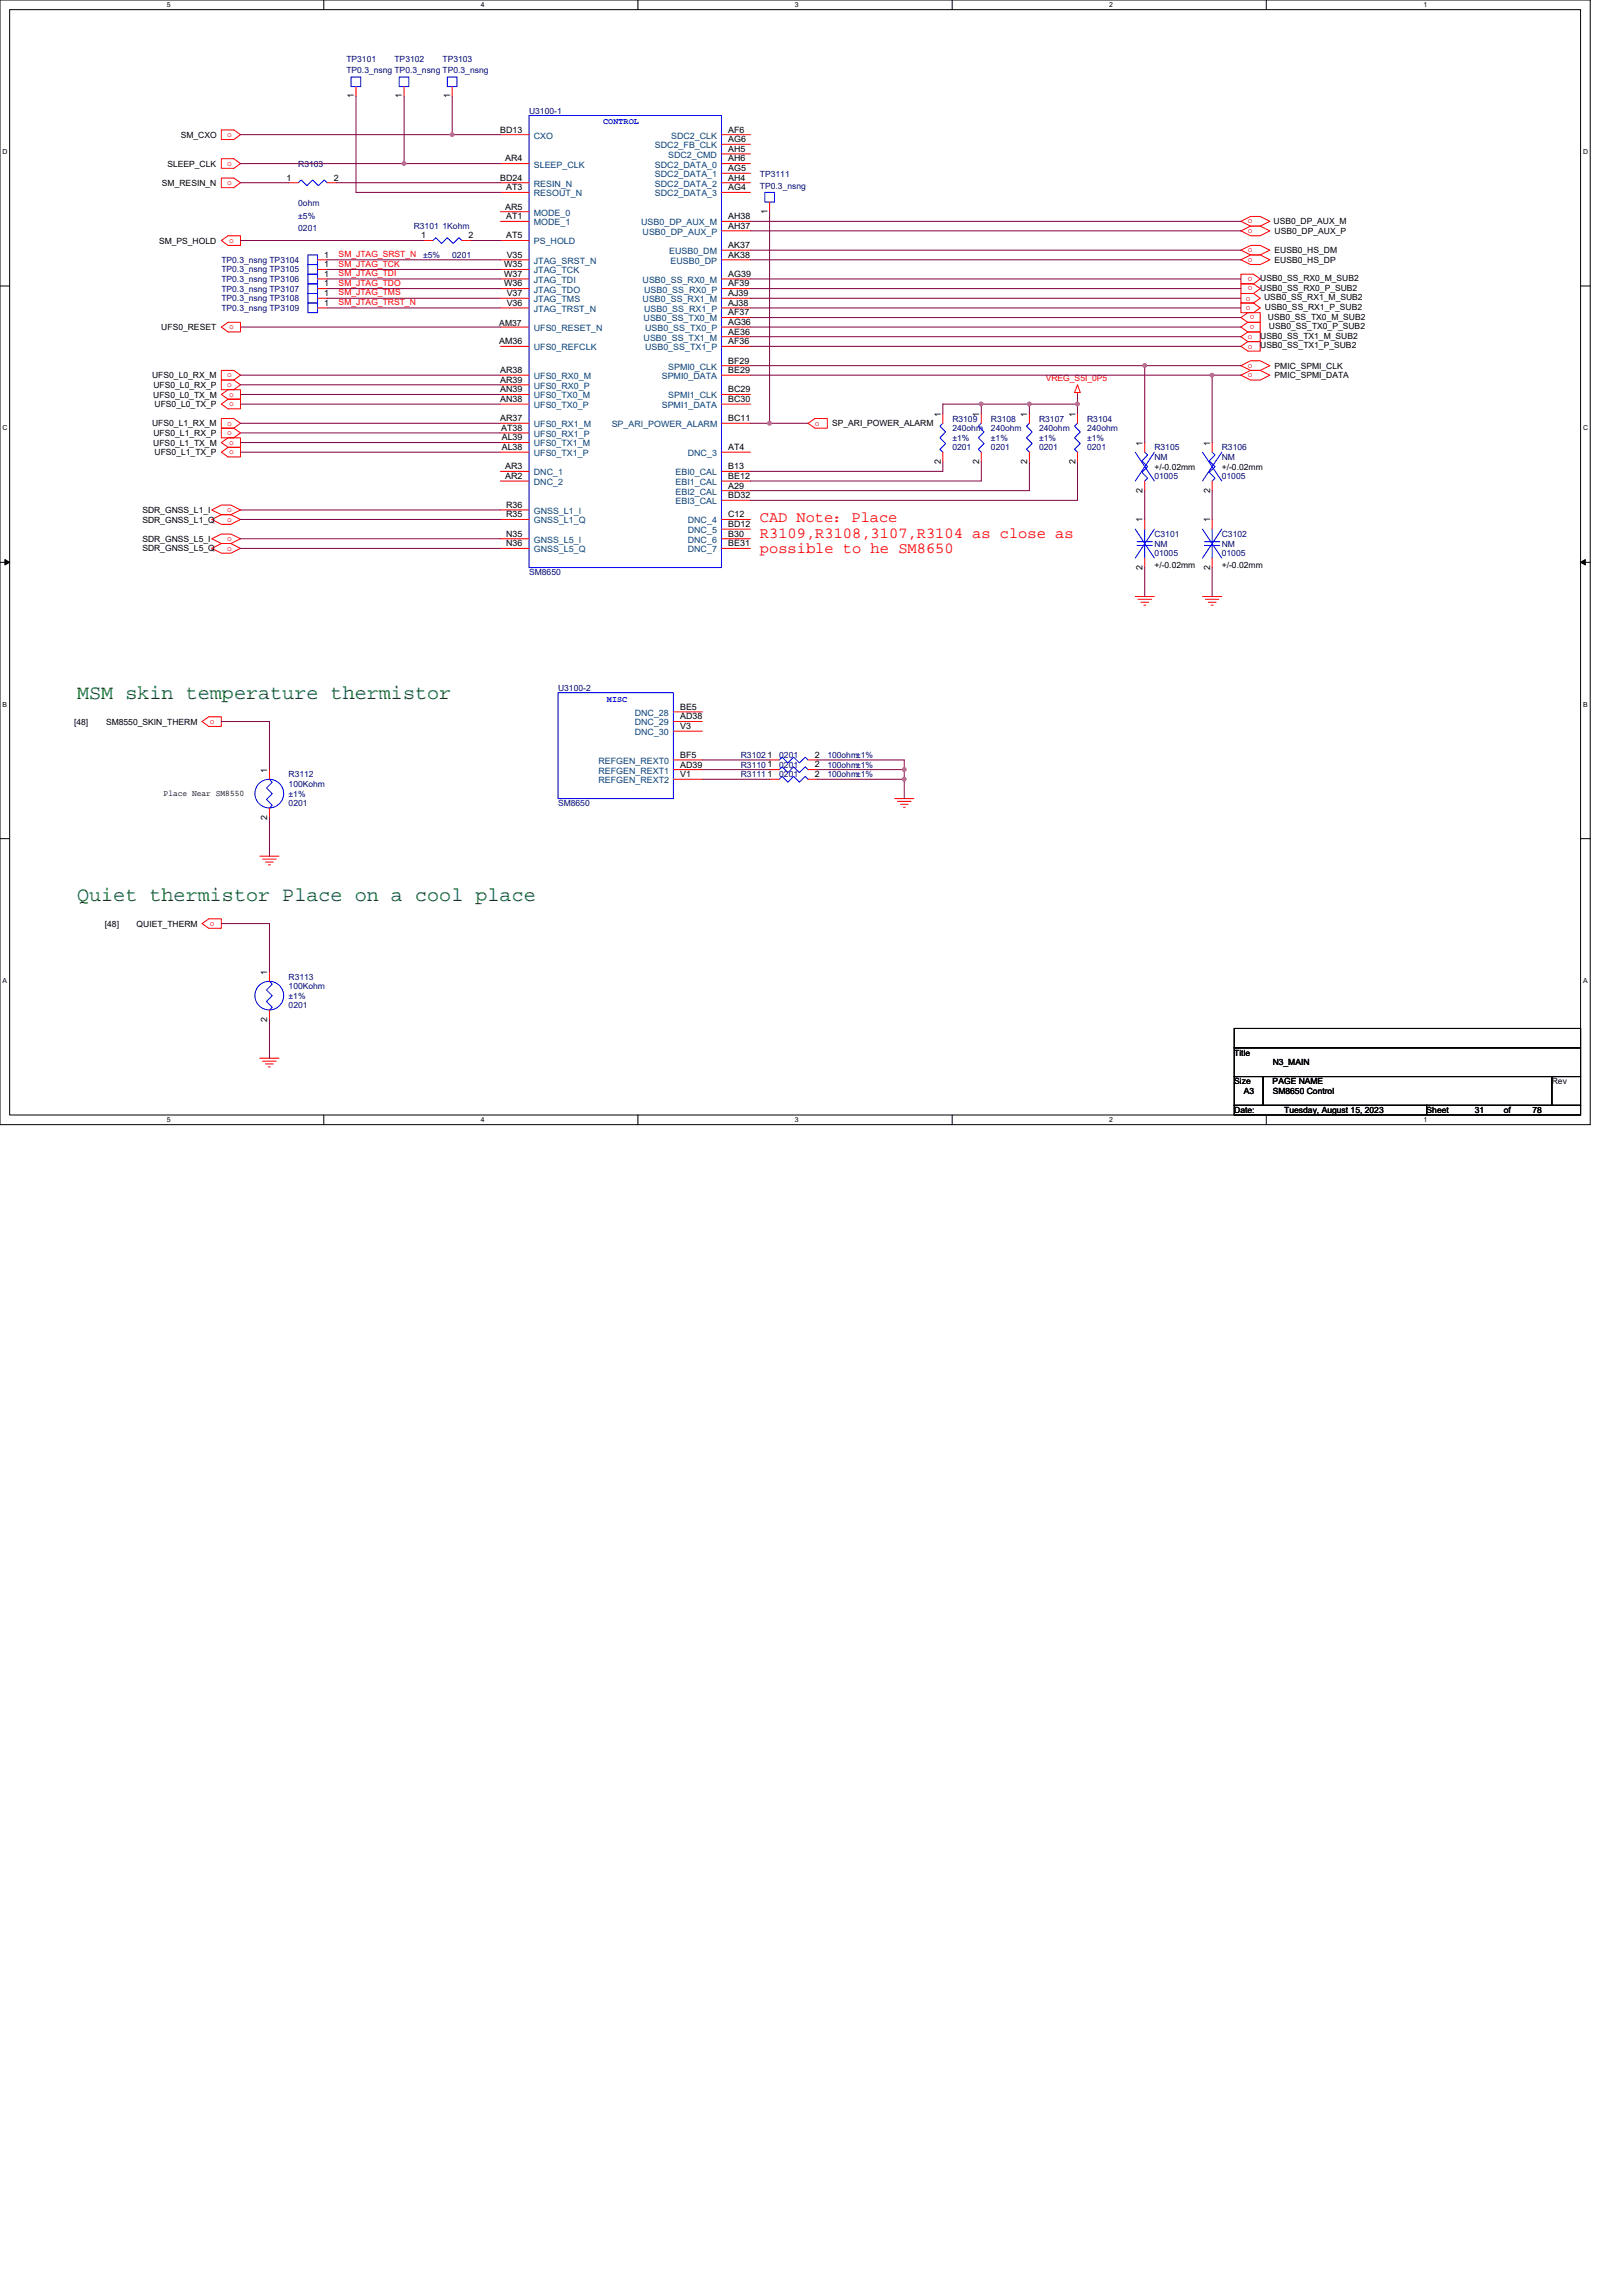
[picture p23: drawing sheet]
<svg xmlns="http://www.w3.org/2000/svg" width="210mm" height="297mm" viewBox="0 0 210 297" stroke-linecap="round" stroke-linejoin="round" font-family="sans-serif">
<defs><g id="words">
<g font-size="2.6" fill="#008000">
<text x="10" y="90.5">MSM skin temperature thermistor</text>
<text x="10" y="116.6">Quiet thermistor Place on a cool place</text>
</g>
<g font-size="2" fill="#f00">
<text x="98.3" y="67.6">CAD Note：Place</text>
<text x="98.3" y="69.6">R3109,R3108,3107,R3104 as close as</text>
<text x="98.3" y="71.5">possible to he SM8650</text>
</g>
<g font-size="1.1" fill="#000080">
<text x="44.8" y="8">TP3101</text>
<text x="44.8" y="9.5">TP0.3_nsng TP0.3_nsng TP0.3_nsng</text>
<text x="51" y="8">TP3102</text>
<text x="57.3" y="8">TP3103</text>
<text x="68.5" y="14.7">U3100-1</text>
<text x="38.6" y="21.5">R3103</text>
<text x="98.3" y="22.9">TP3111</text>
<text x="38.6" y="26.6">0ohm</text>
<text x="38.6" y="28.3">±5%</text>
<text x="38.6" y="29.9">0201</text>
<text x="53.5" y="29.7">R3101 1Kohm</text>
<text x="98.3" y="24.4">TP0.3_nsng</text>
<text x="28.6" y="34">TP0.3_nsng TP3104</text>
<text x="28.6" y="35.2">TP0.3_nsng TP3105</text>
<text x="54.8" y="33.4">±5%</text>
<text x="58.5" y="33.4">0201</text>
<text x="28.6" y="37.7">TP0.3_nsng TP3107</text>
<text x="28.6" y="40.2">TP0.3_nsng TP3109</text>
<text x="28.6" y="39">TP0.3_nsng TP3108</text>
<text x="28.6" y="36.5">TP0.3_nsng TP3106</text>
<text x="123.2" y="54.5">R3109</text>
<text x="123.2" y="55.8">240ohm</text>
<text x="123.2" y="57">±1%</text>
<text x="123.2" y="58.3">0201</text>
<text x="128.2" y="54.5">R3108</text>
<text x="128.2" y="55.8">240ohm</text>
<text x="128.2" y="57">±1%</text>
<text x="128.2" y="58.3">0201</text>
<text x="134.4" y="54.5">R3107</text>
<text x="134.4" y="55.8">240ohm</text>
<text x="134.4" y="57">±1%</text>
<text x="134.4" y="58.3">0201</text>
<text x="140.7" y="54.5">R3104</text>
<text x="140.7" y="55.8">240ohm</text>
<text x="140.7" y="57">±1%</text>
<text x="140.7" y="58.3">0201</text>
<text x="149.4" y="58.3">R3105</text>
<text x="149.4" y="59.5">NM</text>
<text x="158.1" y="58.3">R3106</text>
<text x="158.1" y="59.5">NM</text>
<text x="149.4" y="62">01005</text>
<text x="158.1" y="62">01005</text>
<text x="149.4" y="69.5">C3101</text>
<text x="149.4" y="70.7">NM</text>
<text x="149.4" y="72">01005</text>
<text x="158.1" y="69.5">C3102</text>
<text x="158.1" y="70.7">NM</text>
<text x="158.1" y="72">01005</text>
<text x="68.5" y="74.4">SM8650</text>
<text x="72.2" y="89.4">U3100-2</text>
<text x="37.3" y="100.6">R3112</text>
<text x="37.3" y="101.8">100Kohm</text>
<text x="95.8" y="99.3">R3110</text>
<text x="95.8" y="98.1">R3102</text>
<text x="95.8" y="100.6">R3111</text>
<text x="100.8" y="99.3">0201</text>
<text x="100.8" y="98.1">0201</text>
<text x="100.8" y="100.6">0201</text>
<text x="107" y="99.3">100ohm±1%</text>
<text x="107" y="98.1">100ohm±1%</text>
<text x="107" y="100.6">100ohm±1%</text>
<text x="37.3" y="103.1">±1%</text>
<text x="37.3" y="104.3">0201</text>
<text x="72.2" y="104.3">SM8650</text>
<text x="37.3" y="126.7">R3113</text>
<text x="37.3" y="128">100Kohm</text>
<text x="37.3" y="129.2">±1%</text>
<text x="37.3" y="130.5">0201</text>
</g>
<g font-size="1.1">
<text x="23.4" y="17.8">SM_CXO</text>
<text x="45.8" y="12.7" transform="rotate(-90 45.8 12.7)">1</text>
<text x="52" y="12.7" transform="rotate(-90 52 12.7)">1</text>
<text x="58.2" y="12.7" transform="rotate(-90 58.2 12.7)">1</text>
<text x="64.7" y="17.1">BD13</text>
<text x="94.2" y="17.1">AF6</text>
<text x="21.7" y="21.5">SLEEP_CLK</text>
<text x="37.1" y="23.4">1</text>
<text x="43.2" y="23.4">2</text>
<text x="64.7" y="23.4">BD24</text>
<text x="65.4" y="20.9">AR4</text>
<text x="94.2" y="18.4">AG6</text>
<text x="94.2" y="19.6">AH5</text>
<text x="94.2" y="20.9">AH6</text>
<text x="94.2" y="22.1">AG5</text>
<text x="94.2" y="23.4">AH4</text>
<text x="21" y="24">SM_RESIN_N</text>
<text x="65.4" y="27.1">AR5</text>
<text x="65.5" y="24.6">AT3</text>
<text x="65.5" y="28.4">AT1</text>
<text x="94.2" y="24.6">AG4</text>
<text x="94.2" y="29.6">AH37</text>
<text x="94.2" y="28.4">AH38</text>
<text x="99.3" y="27.6" transform="rotate(-90 99.3 27.6)">1</text>
<text x="164.8" y="29">USB0_DP_AUX_M</text>
<text x="20.6" y="31.5">SM_PS_HOLD</text>
<text x="42" y="35.8">1</text>
<text x="42" y="33.3">1</text>
<text x="42" y="34.6">1</text>
<text x="54.5" y="30.8">1</text>
<text x="60.6" y="30.8">2</text>
<text x="65.2" y="34.6">W35</text>
<text x="65.2" y="35.8">W37</text>
<text x="65.5" y="30.8">AT5</text>
<text x="65.6" y="33.3">V35</text>
<text x="94.2" y="32.1">AK37</text>
<text x="94.2" y="33.3">AK38</text>
<text x="94.2" y="35.8">AG39</text>
<text x="164.9" y="32.8">EUSB0_HS_DM</text>
<text x="164.9" y="34">EUSB0_HS_DP</text>
<text x="164.9" y="30.3">USB0_DP_AUX_P</text>
<text x="42" y="37.1">1</text>
<text x="42" y="39.6">1</text>
<text x="42" y="38.3">1</text>
<text x="65.2" y="37.1">W36</text>
<text x="65.6" y="39.6">V36</text>
<text x="65.6" y="38.3">V37</text>
<text x="94.2" y="37.1">AF39</text>
<text x="94.2" y="38.3">AJ39</text>
<text x="94.2" y="39.6">AJ38</text>
<text x="94.2" y="40.8">AF37</text>
<text x="163" y="37.6">USB0_SS_RX0_P_SUB2</text>
<text x="163" y="36.4">USB0_SS_RX0_M_SUB2</text>
<text x="163.6" y="38.9">USB0_SS_RX1_M_SUB2</text>
<text x="163.7" y="40.1">USB0_SS_RX1_P_SUB2</text>
<text x="164" y="41.3">USB0_SS_TX0_M_SUB2</text>
<text x="20.9" y="42.7">UFS0_RESET</text>
<text x="64.6" y="44.5">AM36</text>
<text x="64.6" y="42.2">AM37</text>
<text x="94.2" y="42">AG36</text>
<text x="94.2" y="44.5">AF36</text>
<text x="94.2" y="43.3">AE36</text>
<text x="94.2" y="47">BF29</text>
<text x="163" y="43.8">USB0_SS_TX1_M_SUB2</text>
<text x="163" y="45.1">USB0_SS_TX1_P_SUB2</text>
<text x="164.2" y="42.6">USB0_SS_TX0_P_SUB2</text>
<text x="164.9" y="47.7">PMIC_SPMI_CLK</text>
<text x="19.7" y="48.9">UFS0_L0_RX_M</text>
<text x="19.8" y="51.4">UFS0_L0_TX_M</text>
<text x="19.9" y="50.2">UFS0_L0_RX_P</text>
<text x="20" y="52.7">UFS0_L0_TX_P</text>
<text x="64.7" y="48.3">AR38</text>
<text x="64.7" y="49.5">AR39</text>
<text x="64.7" y="50.8">AN39</text>
<text x="64.7" y="52">AN38</text>
<text x="94.2" y="48.3">BE29</text>
<text x="94.2" y="52">BC30</text>
<text x="94.2" y="50.8">BC29</text>
<text x="121.7" y="53.9" transform="rotate(-90 121.7 53.9)">1</text>
<text x="126.7" y="53.9" transform="rotate(-90 126.7 53.9)">1</text>
<text x="132.9" y="53.9" transform="rotate(-90 132.9 53.9)">1</text>
<text x="139.1" y="53.9" transform="rotate(-90 139.1 53.9)">1</text>
<text x="164.9" y="48.9">PMIC_SPMI_DATA</text>
<text x="19.7" y="55.2">UFS0_L1_RX_M</text>
<text x="19.8" y="57.7">UFS0_L1_TX_M</text>
<text x="19.9" y="56.4">UFS0_L1_RX_P</text>
<text x="20" y="58.9">UFS0_L1_TX_P</text>
<text x="64.7" y="54.5">AR37</text>
<text x="64.9" y="55.7">AT38</text>
<text x="64.9" y="57">AL39</text>
<text x="64.9" y="58.2">AL38</text>
<text x="94.2" y="54.5">BC11</text>
<text x="94.2" y="58.2">AT4</text>
<text x="107.7" y="55.2">SP_ARI_POWER_ALARM</text>
<text x="147.8" y="57.6" transform="rotate(-90 147.8 57.6)">1</text>
<text x="156.5" y="57.6" transform="rotate(-90 156.5 57.6)">1</text>
<text x="65.4" y="60.7">AR3</text>
<text x="65.4" y="62">AR2</text>
<text x="65.5" y="65.7">R36</text>
<text x="94.2" y="60.7">B13</text>
<text x="94.2" y="62">BE12</text>
<text x="94.2" y="63.2">A29</text>
<text x="94.2" y="64.5">BD32</text>
<text x="121.7" y="60" transform="rotate(-90 121.7 60)">2</text>
<text x="126.7" y="60" transform="rotate(-90 126.7 60)">2</text>
<text x="132.9" y="60" transform="rotate(-90 132.9 60)">2</text>
<text x="139.1" y="60" transform="rotate(-90 139.1 60)">2</text>
<text x="147.8" y="63.7" transform="rotate(-90 147.8 63.7)">2</text>
<text x="149.4" y="60.8">+/-0.02mm</text>
<text x="156.5" y="63.7" transform="rotate(-90 156.5 63.7)">2</text>
<text x="158.1" y="60.8">+/-0.02mm</text>
<text x="18.4" y="66.4">SDR_GNSS_L1_I</text>
<text x="18.4" y="67.6">SDR_GNSS_L1_Q</text>
<text x="18.4" y="70.1">SDR_GNSS_L5_I</text>
<text x="18.4" y="71.3">SDR_GNSS_L5_Q</text>
<text x="65.5" y="66.9">R35</text>
<text x="65.5" y="69.4">N35</text>
<text x="65.5" y="70.7">N36</text>
<text x="94.2" y="66.9">C12</text>
<text x="94.2" y="68.2">BD12</text>
<text x="94.2" y="69.4">B30</text>
<text x="94.2" y="70.7">BE31</text>
<text x="147.8" y="67.6" transform="rotate(-90 147.8 67.6)">1</text>
<text x="156.5" y="67.6" transform="rotate(-90 156.5 67.6)">1</text>
<text x="147.8" y="73.7" transform="rotate(-90 147.8 73.7)">2</text>
<text x="149.4" y="73.4">+/-0.02mm</text>
<text x="156.5" y="73.7" transform="rotate(-90 156.5 73.7)">2</text>
<text x="158.1" y="73.4">+/-0.02mm</text>
<text x="9.6" y="93.7">[48]</text>
<text x="13.7" y="93.7">SM8550_SKIN_THERM</text>
<text x="88" y="91.8">BE5</text>
<text x="88" y="93.1">AD38</text>
<text x="88" y="94.3">V3</text>
<text x="34.6" y="99.9" transform="rotate(-90 34.6 99.9)">1</text>
<text x="88" y="98">BF5</text>
<text x="88" y="99.3">AD39</text>
<text x="88" y="100.5">V1</text>
<text x="99.3" y="99.3">1</text>
<text x="99.3" y="98">1</text>
<text x="99.3" y="100.5">1</text>
<text x="105.4" y="99.3">2</text>
<text x="105.4" y="98">2</text>
<text x="105.4" y="100.5">2</text>
<text x="21.2" y="103">Place Near SM8550</text>
<text x="34.6" y="106" transform="rotate(-90 34.6 106)">2</text>
<text x="13.6" y="119.9">[48]</text>
<text x="17.7" y="119.9">QUIET_THERM</text>
<text x="34.6" y="126.1" transform="rotate(-90 34.6 126.1)">1</text>
<text x="34.6" y="132.2" transform="rotate(-90 34.6 132.2)">2</text>
<text x="159.7" y="136.6">Title</text>
<text x="164.7" y="137.8">N3_MAIN</text>
<text x="159.7" y="140.3">Size</text>
<text x="160.9" y="141.5">A3</text>
<text x="164.7" y="140.3">PAGE NAME</text>
<text x="164.7" y="141.5">SM8650 Control</text>
<text x="200.8" y="140.3">Rev</text>
<text x="159.7" y="144">Date:</text>
<text x="166.2" y="144">Tuesday, August 15, 2023</text>
<text x="184.6" y="144">Sheet</text>
<text x="190.8" y="144">31</text>
<text x="194.5" y="144">of</text>
<text x="198.3" y="144">78</text>
</g>
<g font-size="1.1" fill="#f00">
<text x="29.4" y="17.7">o</text>
<text x="29.4" y="21.4">o</text>
<text x="29.4" y="23.9">o</text>
<text x="161.4" y="28.9">o</text>
<text x="29.6" y="31.4">o</text>
<text x="43.8" y="33.3">SM_JTAG_SRST_N</text>
<text x="43.8" y="34.5">SM_JTAG_TCK</text>
<text x="43.8" y="35.7">SM_JTAG_TDI</text>
<text x="161.4" y="32.7">o</text>
<text x="161.4" y="33.9">o</text>
<text x="161.4" y="30.2">o</text>
<text x="162.1" y="35.8" transform="rotate(-180 162.1 35.8)">o</text>
<text x="43.8" y="37">SM_JTAG_TDO</text>
<text x="43.8" y="38.2">SM_JTAG_TMS</text>
<text x="43.8" y="39.5">SM_JTAG_TRST_N</text>
<text x="161.2" y="38.9">o</text>
<text x="161.2" y="40.1">o</text>
<text x="162.1" y="37.1" transform="rotate(-180 162.1 37.1)">o</text>
<text x="162.3" y="40.8" transform="rotate(-180 162.3 40.8)">o</text>
<text x="29.6" y="42.6">o</text>
<text x="161.4" y="47.6">o</text>
<text x="161.4" y="43.9">o</text>
<text x="161.4" y="45.1">o</text>
<text x="162.3" y="42" transform="rotate(-180 162.3 42)">o</text>
<text x="29.4" y="48.8">o</text>
<text x="29.4" y="50.1">o</text>
<text x="29.6" y="51.3">o</text>
<text x="29.6" y="52.6">o</text>
<text x="135.3" y="49.3">VREG_S5I_0P5</text>
<text x="161.4" y="48.8">o</text>
<text x="29.4" y="55.1">o</text>
<text x="29.4" y="56.3">o</text>
<text x="29.6" y="57.6">o</text>
<text x="29.6" y="58.8">o</text>
<text x="105.4" y="55.1">o</text>
<text x="29.4" y="66.3">o</text>
<text x="29.4" y="67.5">o</text>
<text x="29.4" y="70">o</text>
<text x="29.4" y="71.2">o</text>
<text x="27.1" y="93.6">o</text>
<text x="27.1" y="119.8">o</text>
</g>
<g font-size="1.1" fill="#004080">
<text x="69.1" y="17.9">CXO</text>
<text x="86.8" y="17.9">SDC2_CLK</text>
<text x="69.1" y="21.7">SLEEP_CLK</text>
<text x="84.7" y="19.2">SDC2_FB_CLK</text>
<text x="84.7" y="21.7">SDC2_DATA_0</text>
<text x="84.7" y="22.9">SDC2_DATA_1</text>
<text x="86.4" y="20.4">SDC2_CMD</text>
<text x="69.1" y="24.2">RESIN_N</text>
<text x="69.1" y="25.4">RESOUT_N</text>
<text x="69.1" y="27.9">MODE_0</text>
<text x="69.1" y="29.1">MODE_1</text>
<text x="83" y="29.1">USB0_DP_AUX_M</text>
<text x="84.7" y="24.2">SDC2_DATA_2</text>
<text x="84.7" y="25.4">SDC2_DATA_3</text>
<text x="69.1" y="31.6">PS_HOLD</text>
<text x="69.1" y="34.1">JTAG_SRST_N</text>
<text x="69.1" y="35.4">JTAG_TCK</text>
<text x="83.1" y="30.4">USB0_DP_AUX_P</text>
<text x="86.6" y="32.9">EUSB0_DM</text>
<text x="86.8" y="34.1">EUSB0_DP</text>
<text x="69.1" y="36.6">JTAG_TDI</text>
<text x="69.1" y="37.8">JTAG_TDO</text>
<text x="69.1" y="40.3">JTAG_TRST_N</text>
<text x="69.1" y="39.1">JTAG_TMS</text>
<text x="83.1" y="36.6">USB0_SS_RX0_M</text>
<text x="83.1" y="39.1">USB0_SS_RX1_M</text>
<text x="83.3" y="41.6">USB0_SS_TX0_M</text>
<text x="83.3" y="37.8">USB0_SS_RX0_P</text>
<text x="83.3" y="40.3">USB0_SS_RX1_P</text>
<text x="69.1" y="42.8">UFS0_RESET_N</text>
<text x="69.1" y="45.3">UFS0_REFCLK</text>
<text x="83.3" y="44.1">USB0_SS_TX1_M</text>
<text x="83.5" y="42.8">USB0_SS_TX0_P</text>
<text x="83.5" y="45.3">USB0_SS_TX1_P</text>
<text x="86.4" y="47.8">SPMI0_CLK</text>
<text x="69.1" y="49">UFS0_RX0_M</text>
<text x="69.1" y="50.3">UFS0_RX0_P</text>
<text x="69.1" y="51.5">UFS0_TX0_M</text>
<text x="69.1" y="52.8">UFS0_TX0_P</text>
<text x="85.6" y="49">SPMI0_DATA</text>
<text x="85.6" y="52.8">SPMI1_DATA</text>
<text x="86.4" y="51.5">SPMI1_CLK</text>
<text x="69.1" y="55.3">UFS0_RX1_M</text>
<text x="69.1" y="56.5">UFS0_RX1_P</text>
<text x="69.1" y="57.8">UFS0_TX1_M</text>
<text x="69.1" y="59">UFS0_TX1_P</text>
<text x="79.1" y="55.3">SP_ARI_POWER_ALARM</text>
<text x="89" y="59">DNC_3</text>
<text x="69.1" y="61.5">DNC_1</text>
<text x="69.1" y="62.7">DNC_2</text>
<text x="87.4" y="61.5">EBI0_CAL</text>
<text x="87.4" y="62.7">EBI1_CAL</text>
<text x="87.4" y="64">EBI2_CAL</text>
<text x="87.4" y="65.2">EBI3_CAL</text>
<text x="69.1" y="66.5">GNSS_L1_I</text>
<text x="69.1" y="67.7">GNSS_L1_Q</text>
<text x="69.1" y="70.2">GNSS_L5_I</text>
<text x="69.1" y="71.5">GNSS_L5_Q</text>
<text x="89" y="67.7">DNC_4</text>
<text x="89" y="69">DNC_5</text>
<text x="89" y="70.2">DNC_6</text>
<text x="89" y="71.5">DNC_7</text>
<text x="82.1" y="92.6">DNC_28</text>
<text x="82.1" y="93.9">DNC_29</text>
<text x="82.1" y="95.1">DNC_30</text>
<text x="77.4" y="98.8">REFGEN_REXT0</text>
<text x="77.4" y="100.1">REFGEN_REXT1</text>
<text x="77.4" y="101.3">REFGEN_REXT2</text>
</g>
<g font-size="1.1" fill="#00f">
<text x="78" y="16">CONTROL</text>
<text x="78.5" y="90.8">MISC</text>
</g>
<g font-size=".9">
<text x="21.6" y="1">5</text>
<text x="62.2" y="1">4</text>
<text x="102.8" y="1">3</text>
<text x="143.5" y="1">2</text>
<text x="184.2" y="1">1</text>
<text x=".3" y="19.9">D</text>
<text x="204.8" y="19.9">D</text>
<text x=".3" y="55.7">C</text>
<text x="204.8" y="55.7">C</text>
<text x=".3" y="91.4">B</text>
<text x="204.8" y="91.4">B</text>
<text x=".3" y="127.2">A</text>
<text x="204.8" y="127.2">A</text>
<text x="21.6" y="145.2">5</text>
<text x="62.2" y="145.2">4</text>
<text x="102.8" y="145.2">3</text>
<text x="143.5" y="145.2">2</text>
<text x="184.2" y="145.2">1</text>
</g>
</g></defs>
<path d="M0 0h205.7v145.5h-205.7zM1.2 1.2h203.3v143.1h-203.3z" fill="none" stroke="#000" stroke-width=".13"/>
<g fill="#fff">
<path d="M21.6 .1h.5v1h-.5z"/>
<path d="M21.6 144.4h.5v1h-.5z"/>
</g>
<path d="M41.9 0v1.2M41.9 144.3v1.2" fill="none" stroke="#000" stroke-width=".13"/>
<g fill="#fff">
<path d="M62.2 .1h.5v1h-.5z"/>
<path d="M62.2 144.4h.5v1h-.5z"/>
</g>
<path d="M82.5 0v1.2M82.5 144.3v1.2" fill="none" stroke="#000" stroke-width=".13"/>
<g fill="#fff">
<path d="M102.8 .1h.5v1h-.5z"/>
<path d="M102.8 144.4h.5v1h-.5z"/>
</g>
<path d="M123.2 0v1.2M123.2 144.3v1.2" fill="none" stroke="#000" stroke-width=".13"/>
<g fill="#fff">
<path d="M143.5 .1h.5v1h-.5z"/>
<path d="M143.5 144.4h.5v1h-.5z"/>
</g>
<path d="M163.8 0v1.2M163.8 144.3v1.2" fill="none" stroke="#000" stroke-width=".13"/>
<g fill="#fff">
<path d="M184.1 .1h.5v1h-.5z"/>
<path d="M184.1 144.4h.5v1h-.5z"/>
<path d="M.3 19.1h.7v1h-.7z"/>
<path d="M204.8 19.1h.6v1h-.6z"/>
<path d="M.3 54.9h.7v1h-.7z"/>
<path d="M204.8 54.9h.6v1h-.6z"/>
</g>
<path d="M0 37h1.2M204.5 37h1.2" fill="none" stroke="#000" stroke-width=".13"/>
<g fill="#fff">
<path d="M.3 90.6h.6v1h-.6z"/>
<path d="M204.8 90.6h.6v1h-.6z"/>
</g>
<path d="M0 72.7h1.2M204.5 72.7h1.2" fill="none" stroke="#000" stroke-width=".13"/>
<path d="M.6 72.4l.6 .3-.6 .4zM204.5 72.7l.6-.3v.7z" fill="#000" stroke="#000" stroke-width=".13"/>
<g fill="#fff">
<path d="M.3 126.4h.6v1h-.6z"/>
<path d="M204.8 126.4h.6v1h-.6z"/>
</g>
<path d="M0 108.5h1.2M204.5 108.5h1.2M159.7 133.1h44.8v2.5h-44.8zM159.7 135.6h44.8v3.7h-44.8zM159.7 139.3h3.7v3.7h-3.7zM163.4 139.3h37.4v3.7h-37.4zM200.8 139.3h3.7v3.7h-3.7zM159.7 143h24.9v1.3h-24.9zM184.6 143h19.9v1.3h-19.9z" fill="none" stroke="#000" stroke-width=".13"/>
<g fill="none" stroke="#f00" stroke-width=".13">
<path d="M28.6 16.8h1.6l.9 .6-.9 .7h-1.6zM46.1 11.2v1.2M52.3 11.2v1.2M58.5 11.2v1.2M64.7 17.4h3.8M93.3 17.4h3.8M93.3 18.7h3.8M93.3 19.9h3.8M28.6 20.5h1.6l.9 .7-.9 .6h-1.6zM28.6 23h1.6l.9 .6-.9 .7h-1.6zM28.6 31.1l.9-.6h1.6v1.3h-1.6zM37.3 23.6h1.3"/>
<path d="M41.1 37.3h1.2M41.1 39.8h1.2M41.1 38.6h1.2M41.1 36.1h1.2M41.1 33.6h1.2M41.1 34.9h1.2M42.3 23.6h1.3M54.8 31.1h1.2M59.8 31.1h1.2M64.7 21.2h3.8M64.7 23.6h3.8M64.7 24.9h3.8"/>
<path d="M64.7 27.4h3.8M64.7 28.6h3.8M64.7 31.1h3.8M64.7 33.6h3.8M64.7 34.9h3.8M64.7 36.1h3.8M64.7 37.3h3.8M64.7 39.8h3.8M64.7 38.6h3.8M93.3 21.2h3.8M93.3 22.4h3.8M93.3 23.6h3.8"/>
<path d="M93.3 24.9h3.8M93.3 29.9h3.8M93.3 28.6h3.8M93.3 32.4h3.8M93.3 33.6h3.8M93.3 36.1h3.8M93.3 37.3h3.8M93.3 38.6h3.8M93.3 39.8h3.8M99.6 26.1v1.3M160.5 39.2h1.7l.8 .6-.8 .6h-1.7zM160.5 35.5h1.7l.8 .6-.8 .6h-1.7z"/>
<path d="M160.5 32.4l1.3-.7h1.2l1.3 .7-1.3 .6h-1.2zM160.5 33.6l1.3-.6h1.2l1.3 .6-1.3 .6h-1.2zM160.5 29.9l1.3-.6h1.2l1.3 .6-1.3 .6h-1.2zM160.5 28.6l1.3-.6h1.2l1.3 .6-1.3 .7h-1.2zM162.2 38l.8 .6-.8 .6M162.2 36.7l.8 .6-.8 .7M162.2 38h-1.7v1.2h1.7M162.2 36.7h-1.7v1.3h1.7M28.6 47.9h1.6l.9 .6-.9 .7h-1.6zM28.6 49.2h1.6l.9 .6-.9 .6h-1.6zM28.6 54.1h1.6l.9 .7-.9 .6h-1.6zM28.6 55.4h1.6l.9 .6-.9 .6h-1.6z"/>
<path d="M28.6 42.3l.9-.6h1.6v1.2h-1.6zM28.6 51l.9-.6h1.6v1.2h-1.6zM28.6 52.3l.9-.7h1.6v1.3h-1.6zM28.6 57.3l.9-.7h1.6v1.3h-1.6zM28.6 58.5l.9-.6h1.6v1.2h-1.6zM64.7 42.3h3.8M64.7 44.8h3.8M64.7 48.5h3.8M64.7 49.8h3.8M64.7 51h3.8M64.7 52.3h3.8M64.7 54.8h3.8"/>
<path d="M64.7 56h3.8M64.7 57.3h3.8M64.7 58.5h3.8M93.3 41.1h3.8M93.3 42.3h3.8M93.3 43.6h3.8M93.3 44.8h3.8M93.3 47.3h3.8M93.3 48.5h3.8M93.3 51h3.8M93.3 52.3h3.8M93.3 54.8h3.8"/>
<path d="M93.3 58.5h3.8M104.5 54.8l.9-.7h1.6v1.3h-1.6zM122 53.5v1.3M122 58.5v1.3M127 53.5v1.3M127 58.5v1.3M133.2 53.5v1.3M133.2 58.5v1.3M139.4 49.8l.4 1h-.8zM139.4 50.8v.2M139.4 53.5v1.3M139.4 58.5v1.3"/>
<path d="M148.1 57.3v1.2M156.8 57.3v1.2M160.5 47.3l1.3-.6h1.2l1.3 .6-1.3 .6h-1.2zM160.5 48.5l1.3-.6h1.2l1.3 .6-1.3 .7h-1.2zM160.5 41.1l.9-.7h1.6v1.3h-1.6zM160.5 44.8l.9-.6h1.6v1.2h-1.6zM161.4 41.7h1.6v1.2h-1.6M161.4 42.9h1.6v1.3h-1.6M161.4 41.7l-.9 .6 .9 .6M161.4 42.9l-.9 .7 .9 .6M27.4 66l1.2-.7h1.3l1.2 .7-1.2 .6h-1.3zM27.4 67.2l1.2-.6h1.3l1.2 .6-1.2 .6h-1.3z"/>
<path d="M27.4 69.7l1.2-.6h1.3l1.2 .6-1.2 .6h-1.3zM27.4 71l1.2-.7h1.3l1.2 .7-1.2 .6h-1.3zM64.7 61h3.8M64.7 62.2h3.8M64.7 66h3.8M64.7 67.2h3.8M64.7 69.7h3.8M64.7 71h3.8M93.3 61h3.8M93.3 62.2h3.8M93.3 63.5h3.8M93.3 64.7h3.8"/>
<path d="M93.3 67.2h3.8M93.3 68.5h3.8M93.3 69.7h3.8M93.3 71h3.8M146.9 77.2h2.5M147.2 77.5h1.8M147.6 77.9h1M148 78.3h.2M148.1 67.2v1.3M148.1 72.2v1.2M148.1 62.2v1.3M155.6 77.2h2.5"/>
<path d="M156 77.5h1.7M156.3 77.9h1M156.7 78.3h.3M156.8 62.2v1.3M156.8 67.2v1.3M156.8 72.2v1.2M26.1 93.3l.9-.6h1.6v1.3h-1.6zM34.9 99.6v1.2M87.1 92.1h3.8M87.1 93.3h3.8M87.1 94.6h3.8M87.1 98.3h3.8"/>
<path d="M87.1 99.6h3.8M99.6 99.6h1.2M99.6 98.3h1.2M104.5 99.6h1.3M104.5 98.3h1.3M26.1 119.5l.9-.6h1.6v1.2h-1.6zM33.6 110.8h2.5M34 111.1h1.7M34.4 111.5h.9M34.7 111.9h.3M34.9 104.5v1.3M87.1 100.8h3.8"/>
<path d="M99.6 100.8h1.2M104.5 100.8h1.3M115.8 103.3h2.4M116.1 103.7h1.8M116.5 104.1h1M116.9 104.4h.2M33.6 136.9h2.5M34 137.3h1.7M34.4 137.6h.9M34.7 138h.3M34.9 125.7v1.3M34.9 130.7v1.2"/>
</g>
<g fill="none" stroke="#00f" stroke-width=".13">
<path d="M45.4 10h1.3v1.2h-1.3zM51.6 10h1.3v1.2h-1.3zM57.9 10h1.2v1.2h-1.2zM68.5 14.9h24.8v58.5h-24.8zM38.6 23.6l.4-.3 .7 .7 .7-.7 .8 .7 .8-.7 .3 .3M39.8 36.7h1.3v1.3h-1.3zM39.8 39.2h1.3v1.2h-1.3zM39.8 38h1.3v1.2h-1.3zM39.8 35.5h1.3v1.2h-1.3zM39.8 33h1.3v1.2h-1.3zM39.8 34.2h1.3v1.3h-1.3zM56 31.1l.4-.3 .7 .7 .8-.7 .7 .7 .8-.7 .4 .3"/>
<path d="M99 24.9h1.2v1.2h-1.2zM122 54.8l-.4 .3 .7 .8-.7 .7 .7 .8-.7 .7 .4 .4M127 54.8l-.4 .3 .7 .8-.7 .7 .7 .8-.7 .7 .4 .4M133.2 54.8l-.4 .3 .7 .8-.7 .7 .7 .8-.7 .7 .4 .4M139.4 54.8l-.4 .3 .8 .8-.8 .7 .8 .8-.8 .7 .4 .4M146.9 58.5l2.5 3.7M148.1 58.5l.4 .4-.8 .7 .8 .8-.8 .7 .8 .8-.4 .3M149.4 58.5l-2.5 3.7M155.6 58.5l2.5 3.7M156.8 58.5l.4 .4-.8 .7 .8 .8-.8 .7 .8 .8-.4 .3M158.1 58.5l-2.5 3.7M146.9 68.5l2.5 3.7"/>
<path d="M147.1 70.1h2M147.1 70.6h2M148.1 68.5v1.6M148.1 70.6v1.6M149.4 68.5l-2.5 3.7M155.6 68.5l2.5 3.7M155.8 70.1h2M155.8 70.6h2M156.8 68.5v1.6M156.8 70.6v1.6M158.1 68.5l-2.5 3.7M72.2 89.6h14.9v13.7h-14.9z"/>
<path d="M100.8 99.6l.4-.4 .7 .7 .8-.7 .7 .7 .8-.7 .3 .4M100.8 98.3l.4-.3 .7 .7 .8-.7 .7 .7 .8-.7 .3 .3M34.9 100.8l.3 .4-.7 .7 .7 .8-.7 .7 .7 .8-.3 .3M100.8 100.8l.4-.4 .7 .8 .8-.8 .7 .8 .8-.8 .3 .4M34.9 127l.3 .3-.7 .8 .7 .7-.7 .8 .7 .7-.3 .4"/>
<circle cx="34.8" cy="102.7" r="1.86"/>
<circle cx="34.8" cy="128.8" r="1.86"/>
</g>
<g fill="none" stroke="#800040" stroke-width=".13">
<path d="M31.1 17.4h27.4M46.1 12.4v12.5h18.6M52.3 12.4v8.8M58.5 17.4h6.2M58.5 12.4v5M31.1 23.6h6.2M31.1 31.1h23.7M31.1 21.2h21.2M42.3 33.6h22.4M42.3 34.9h22.4M42.3 36.1h22.4M42.3 37.3h22.4"/>
<path d="M42.3 38.6h22.4M42.3 39.8h22.4M43.6 23.6h21.1M52.3 21.2h12.4M61 31.1h3.7M97.1 32.4h63.4M97.1 33.6h63.4M97.1 28.6h63.4M97.1 29.9h63.4M97.1 36.1h63.4M97.1 37.3h63.4M97.1 38.6h63.4"/>
<path d="M97.1 39.8h63.4M99.6 27.4v27.4M31.1 42.3h33.6M31.1 48.5h33.6M31.1 49.8h33.6M31.1 51h33.6M31.1 52.3h33.6M31.1 54.8h33.6M31.1 56h33.6M31.1 57.3h33.6M31.1 58.5h33.6M97.1 47.3h51"/>
<path d="M97.1 54.8h2.5M97.1 41.1h63.4M97.1 42.3h63.4M97.1 43.6h63.4M97.1 44.8h63.4M97.1 48.5h59.7M99.6 54.8h4.9M122 59.8v1.2h-24.9M127 52.3h6.2M127 52.3h-5v1.2M127 52.3v1.2M127 59.8v2.4h-29.9"/>
<path d="M133.2 52.3v1.2M133.2 59.8v3.7h-36.1M133.2 52.3h6.2M139.4 51v1.3M139.4 52.3v1.2M139.4 59.8v4.9h-42.3M148.1 47.3v10M148.1 47.3h12.4M156.8 48.5h3.7M156.8 48.5v8.8M31.1 66h33.6M31.1 67.2h33.6"/>
<path d="M31.1 69.7h33.6M31.1 71h33.6M148.1 63.5v3.7M148.1 73.4v3.8M156.8 63.5v3.7M156.8 73.4v3.8M28.6 93.3h6.3v6.3M90.9 98.3h8.7M90.9 99.6h8.7M105.8 98.3h11.2v1.3M105.8 99.6h11.2M117 99.6v1.2"/>
<path d="M28.6 119.5h6.3v6.2M34.9 105.8v5M90.9 100.8h8.7M105.8 100.8h11.2M117 100.8v2.5M34.9 131.9v5"/>
</g>
<g fill="#f0f" stroke="#f0f" stroke-width=".13">
<circle cx="58.5" cy="17.4" r=".24"/>
<circle cx="52.3" cy="21.2" r=".24"/>
<circle cx="148.1" cy="47.3" r=".23"/>
<circle cx="156.8" cy="48.5" r=".24"/>
<circle cx="133.2" cy="52.3" r=".24"/>
<circle cx="126.9" cy="52.3" r=".24"/>
<circle cx="139.4" cy="52.3" r=".24"/>
<circle cx="99.6" cy="54.8" r=".24"/>
<circle cx="117" cy="99.6" r=".24"/>
<circle cx="117" cy="100.8" r=".24"/>
</g>
<use href="#words"/>
</svg>
